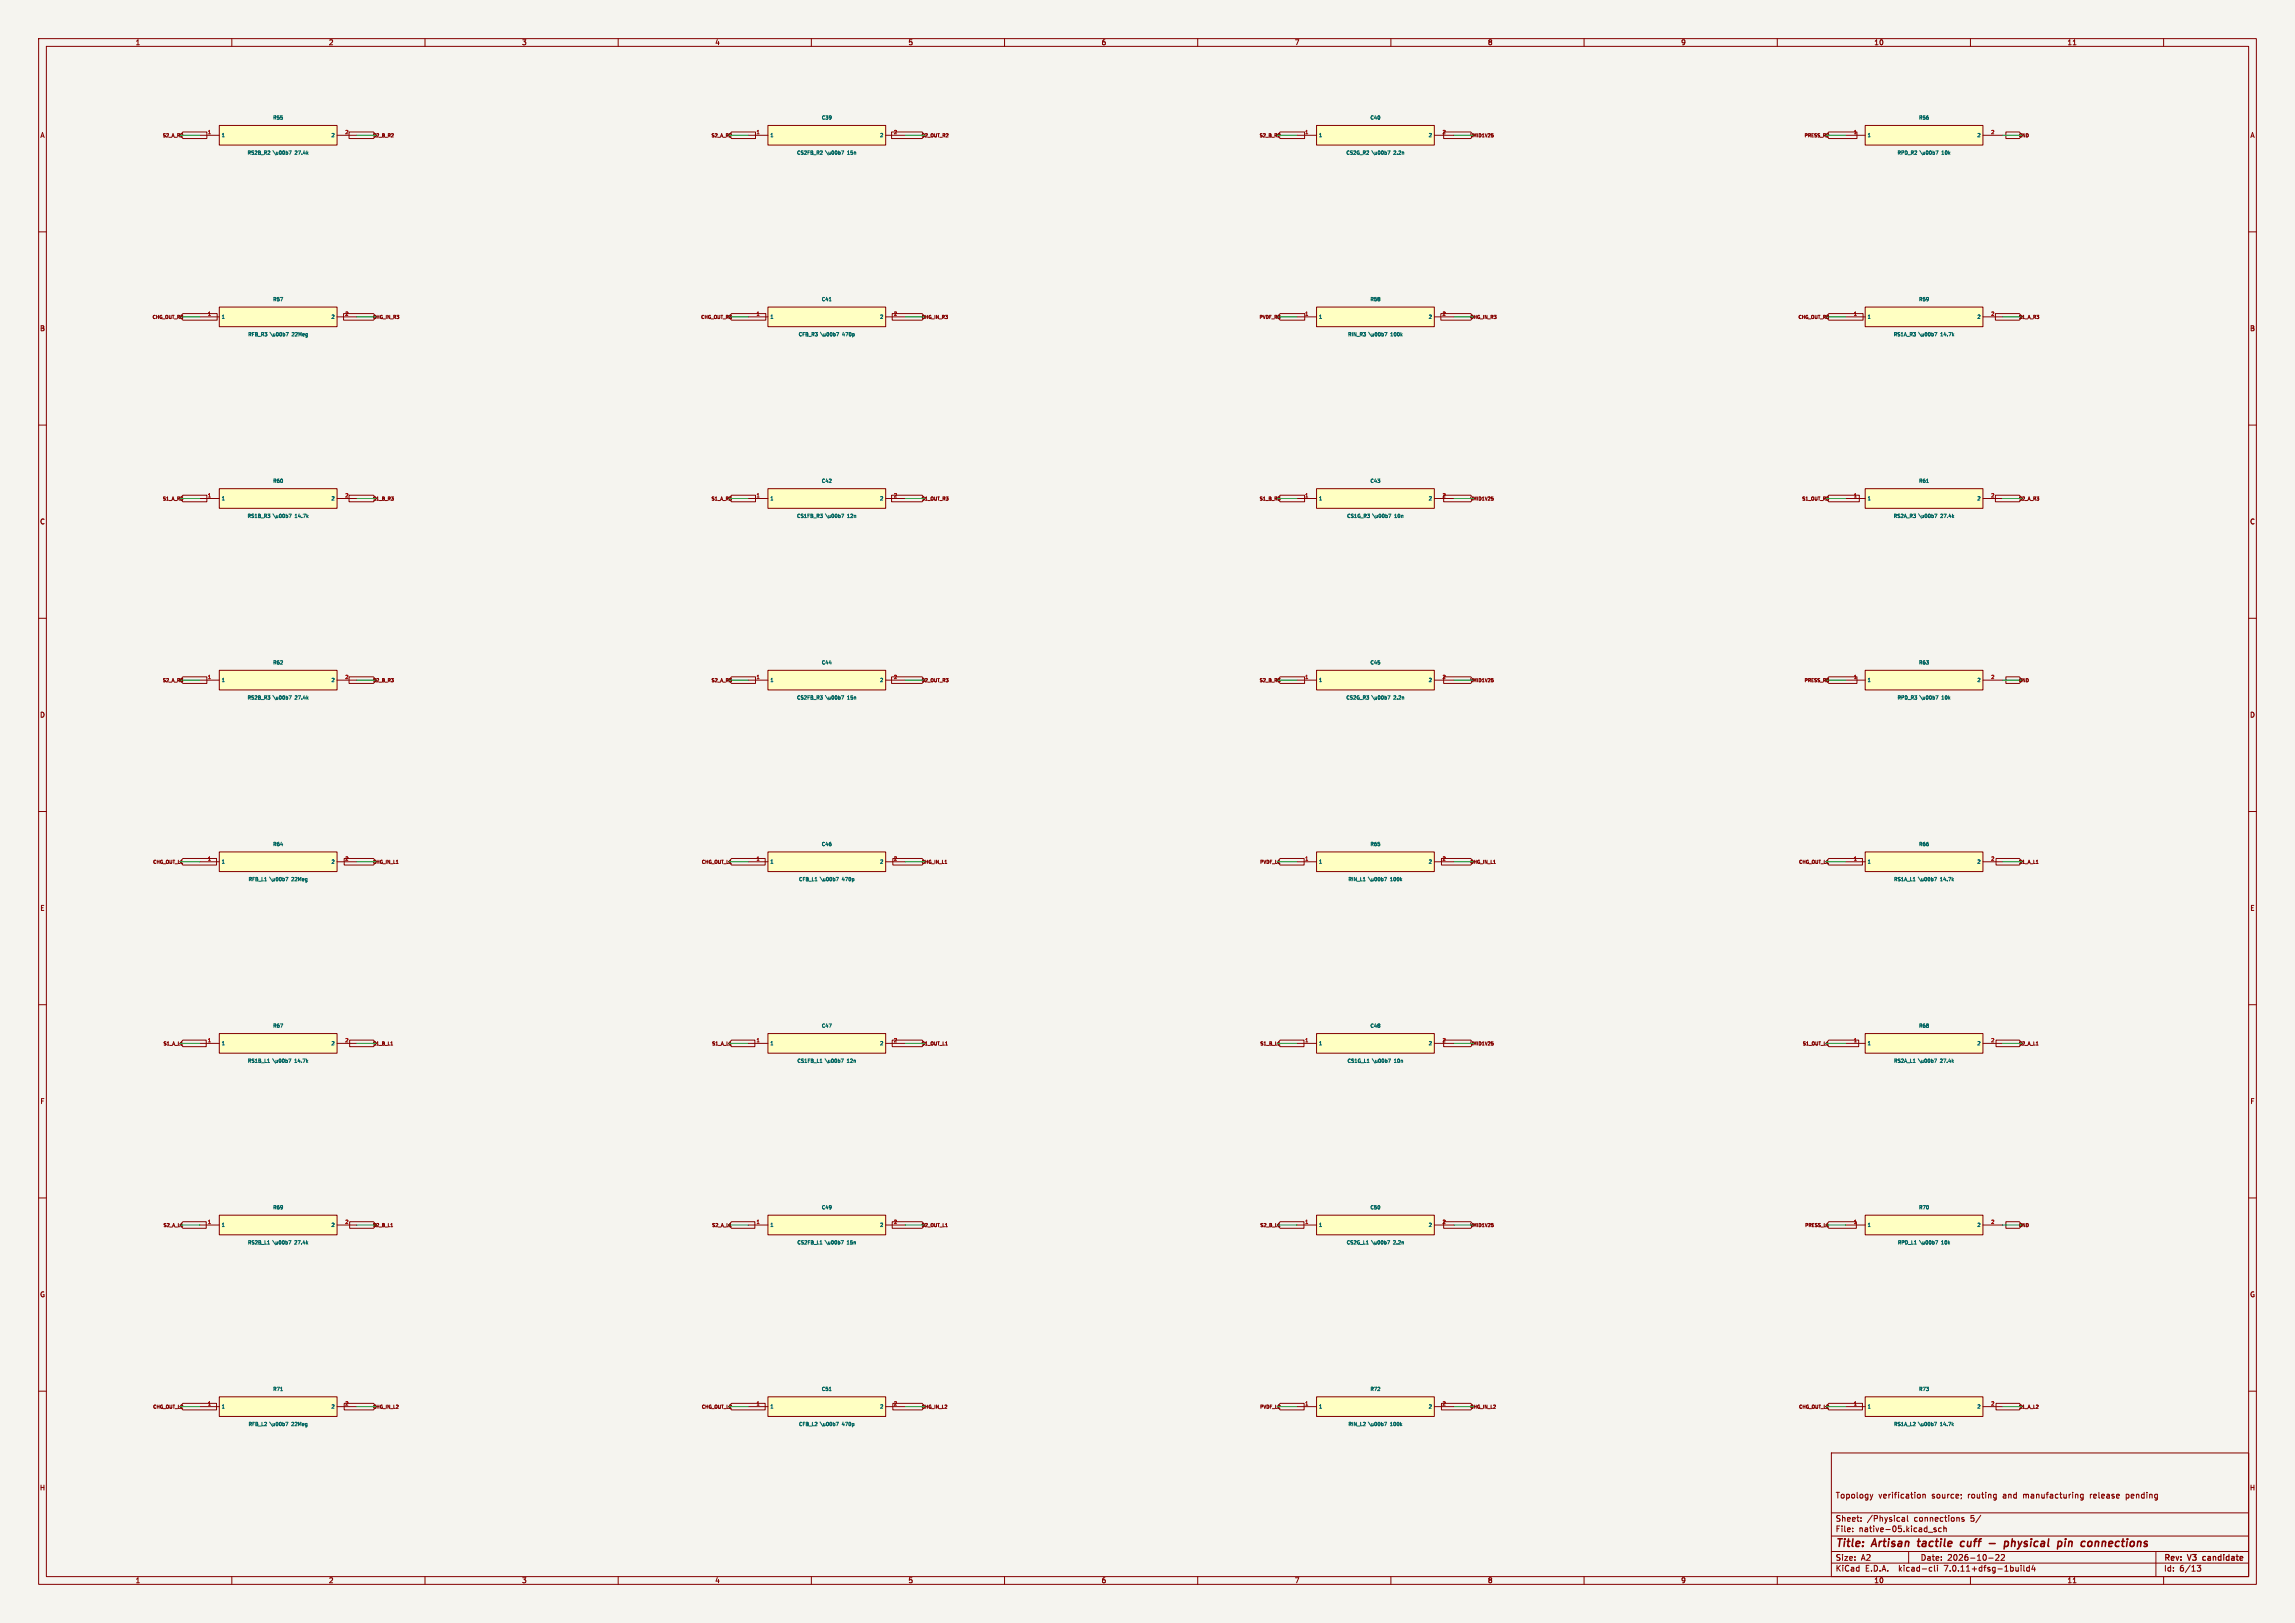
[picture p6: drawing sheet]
<svg xmlns="http://www.w3.org/2000/svg" width="594mm" height="420mm" viewBox="0 0 594 420" stroke-linecap="round" stroke-linejoin="round" font-family="sans-serif">
<defs><g id="words">
<g font-size="2.8" fill="#840000">
<text x="475" y="400.9">Title:</text>
<text x="484.7" y="400.9">Artisan</text>
<text x="497.3" y="400.9">tactile</text>
<text x="509.1" y="400.9">cuff</text>
<text x="517.3" y="400.9">-</text>
<text x="522.1" y="400.9">physical</text>
<text x="536.7" y="400.9">pin</text>
<text x="543.6" y="400.9">connections</text>
</g>
<g font-size="2.1" fill="#840000">
<text x="475" y="388">Topology</text>
<text x="486.2" y="388">verification</text>
<text x="500" y="388">source;</text>
<text x="509.5" y="388">routing</text>
<text x="518.7" y="388">and</text>
<text x="524.1" y="388">manufacturing</text>
<text x="541.5" y="388">release</text>
<text x="551" y="388">pending</text>
<text x="475" y="394">Sheet:</text>
<text x="483.2" y="394">/Physical</text>
<text x="495.5" y="394">connections</text>
<text x="510.2" y="394">5/</text>
<text x="475" y="396.7">File:</text>
<text x="481.1" y="396.7">native-05.kicad_sch</text>
<text x="475" y="406.9">KiCad</text>
<text x="475" y="404.1">Size:</text>
<text x="481.7" y="404.1">A2</text>
<text x="482.7" y="406.9">E.D.A.</text>
<text x="491.6" y="406.9">kicad-cli</text>
<text x="497" y="404.1">Date:</text>
<text x="503.5" y="406.9">7.0.11+dfsg-1build4</text>
<text x="504" y="404.1">2026-10-22</text>
<text x="560" y="404.3">Rev:</text>
<text x="560" y="406.9">Id:</text>
<text x="564.1" y="406.9">6/13</text>
<text x="566.4" y="404.3">V3</text>
<text x="570.8" y="404.3">candidate</text>
</g>
<g font-size="1.8" fill="#840000">
<text x="35" y="11.9">1</text>
<text x="85" y="11.9">2</text>
<text x="135" y="11.9">3</text>
<text x="185" y="11.9">4</text>
<text x="235" y="11.9">5</text>
<text x="285" y="11.9">6</text>
<text x="335" y="11.9">7</text>
<text x="385" y="11.9">8</text>
<text x="435" y="11.9">9</text>
<text x="485" y="11.9">10</text>
<text x="535" y="11.9">11</text>
<text x="10.3" y="35.9">A</text>
<text x="582.3" y="35.9">A</text>
<text x="10.3" y="85.9">B</text>
<text x="582.3" y="85.9">B</text>
<text x="10.3" y="135.9">C</text>
<text x="582.3" y="135.9">C</text>
<text x="10.3" y="185.9">D</text>
<text x="582.3" y="185.9">D</text>
<text x="10.3" y="235.9">E</text>
<text x="582.3" y="235.9">E</text>
<text x="10.3" y="285.9">F</text>
<text x="582.3" y="285.9">F</text>
<text x="10.3" y="335.9">G</text>
<text x="582.3" y="335.9">G</text>
<text x="10.2" y="385.9">H</text>
<text x="582.2" y="385.9">H</text>
<text x="35" y="409.9">1</text>
<text x="85" y="409.9">2</text>
<text x="135" y="409.9">3</text>
<text x="185" y="409.9">4</text>
<text x="235" y="409.9">5</text>
<text x="285" y="409.9">6</text>
<text x="335" y="409.9">7</text>
<text x="385" y="409.9">8</text>
<text x="435" y="409.9">9</text>
<text x="485" y="409.9">10</text>
<text x="535" y="409.9">11</text>
</g>
<g font-size="1.3" fill="#a90000">
<text x="53.7" y="34.7">1</text>
<text x="89.2" y="34.7">2</text>
<text x="195.7" y="34.7">1</text>
<text x="231.2" y="34.7">2</text>
<text x="337.7" y="34.7">1</text>
<text x="373.2" y="34.7">2</text>
<text x="479.7" y="34.7">1</text>
<text x="515.2" y="34.7">2</text>
<text x="53.7" y="81.7">1</text>
<text x="89.2" y="81.7">2</text>
<text x="195.7" y="81.7">1</text>
<text x="231.2" y="81.7">2</text>
<text x="337.7" y="81.7">1</text>
<text x="373.2" y="81.7">2</text>
<text x="479.7" y="81.7">1</text>
<text x="515.2" y="81.7">2</text>
<text x="53.7" y="128.7">1</text>
<text x="89.2" y="128.7">2</text>
<text x="195.7" y="128.7">1</text>
<text x="231.2" y="128.7">2</text>
<text x="337.7" y="128.7">1</text>
<text x="373.2" y="128.7">2</text>
<text x="479.7" y="128.7">1</text>
<text x="515.2" y="128.7">2</text>
<text x="53.7" y="175.7">1</text>
<text x="89.2" y="175.7">2</text>
<text x="195.7" y="175.7">1</text>
<text x="231.2" y="175.7">2</text>
<text x="337.7" y="175.7">1</text>
<text x="373.2" y="175.7">2</text>
<text x="479.7" y="175.7">1</text>
<text x="515.2" y="175.7">2</text>
<text x="53.7" y="222.7">1</text>
<text x="89.2" y="222.7">2</text>
<text x="195.7" y="222.7">1</text>
<text x="231.2" y="222.7">2</text>
<text x="337.7" y="222.7">1</text>
<text x="373.2" y="222.7">2</text>
<text x="479.7" y="222.7">1</text>
<text x="515.2" y="222.7">2</text>
<text x="53.7" y="269.7">1</text>
<text x="89.2" y="269.7">2</text>
<text x="195.7" y="269.7">1</text>
<text x="231.2" y="269.7">2</text>
<text x="337.7" y="269.7">1</text>
<text x="373.2" y="269.7">2</text>
<text x="479.7" y="269.7">1</text>
<text x="515.2" y="269.7">2</text>
<text x="53.7" y="316.7">1</text>
<text x="89.2" y="316.7">2</text>
<text x="195.7" y="316.7">1</text>
<text x="231.2" y="316.7">2</text>
<text x="337.7" y="316.7">1</text>
<text x="373.2" y="316.7">2</text>
<text x="479.7" y="316.7">1</text>
<text x="515.2" y="316.7">2</text>
<text x="53.7" y="363.7">1</text>
<text x="89.2" y="363.7">2</text>
<text x="195.7" y="363.7">1</text>
<text x="231.2" y="363.7">2</text>
<text x="337.7" y="363.7">1</text>
<text x="373.2" y="363.7">2</text>
<text x="479.7" y="363.7">1</text>
<text x="515.2" y="363.7">2</text>
</g>
<g font-size="1.3" fill="#006464">
<text x="57.3" y="35.7">1</text>
<text x="70.6" y="31.1">R55</text>
<text x="85.6" y="35.7">2</text>
<text x="199.3" y="35.7">1</text>
<text x="212.6" y="31.1">C39</text>
<text x="227.6" y="35.7">2</text>
<text x="341.3" y="35.7">1</text>
<text x="354.6" y="31.1">C40</text>
<text x="369.6" y="35.7">2</text>
<text x="483.3" y="35.7">1</text>
<text x="496.6" y="31.1">R56</text>
<text x="511.6" y="35.7">2</text>
<text x="63.9" y="40.2">RS2B_R2</text>
<text x="70.9" y="40.2">\u00b7</text>
<text x="76.6" y="40.2">27.4k</text>
<text x="206.1" y="40.2">CS2FB_R2</text>
<text x="213.8" y="40.2">\u00b7</text>
<text x="219.6" y="40.2">15n</text>
<text x="348.3" y="40.2">CS2G_R2</text>
<text x="355.2" y="40.2">\u00b7</text>
<text x="361" y="40.2">2.2n</text>
<text x="491" y="40.2">RPD_R2</text>
<text x="497.1" y="40.2">\u00b7</text>
<text x="502.9" y="40.2">10k</text>
<text x="57.3" y="82.7">1</text>
<text x="70.6" y="78.1">R57</text>
<text x="85.6" y="82.7">2</text>
<text x="199.3" y="82.7">1</text>
<text x="212.6" y="78.1">C41</text>
<text x="227.6" y="82.7">2</text>
<text x="341.3" y="82.7">1</text>
<text x="354.6" y="78.1">R58</text>
<text x="369.6" y="82.7">2</text>
<text x="483.3" y="82.7">1</text>
<text x="496.6" y="78.1">R59</text>
<text x="511.6" y="82.7">2</text>
<text x="64.1" y="87.2">RFB_R3</text>
<text x="70.1" y="87.2">\u00b7</text>
<text x="75.8" y="87.2">22Meg</text>
<text x="206.6" y="87.2">CFB_R3</text>
<text x="212.6" y="87.2">\u00b7</text>
<text x="218.3" y="87.2">470p</text>
<text x="348.8" y="87.2">RIN_R3</text>
<text x="354.4" y="87.2">\u00b7</text>
<text x="360.2" y="87.2">100k</text>
<text x="490" y="87.2">RS1A_R3</text>
<text x="496.8" y="87.2">\u00b7</text>
<text x="502.6" y="87.2">14.7k</text>
<text x="70.6" y="125.1">R60</text>
<text x="212.6" y="125.1">C42</text>
<text x="354.6" y="125.1">C43</text>
<text x="496.6" y="125.1">R61</text>
<text x="57.3" y="129.7">1</text>
<text x="85.6" y="129.7">2</text>
<text x="199.3" y="129.7">1</text>
<text x="227.6" y="129.7">2</text>
<text x="341.3" y="129.7">1</text>
<text x="369.6" y="129.7">2</text>
<text x="483.3" y="129.7">1</text>
<text x="511.6" y="129.7">2</text>
<text x="63.9" y="134.2">RS1B_R3</text>
<text x="70.9" y="134.2">\u00b7</text>
<text x="76.6" y="134.2">14.7k</text>
<text x="206.1" y="134.2">CS1FB_R3</text>
<text x="213.8" y="134.2">\u00b7</text>
<text x="219.6" y="134.2">12n</text>
<text x="348.5" y="134.2">CS1G_R3</text>
<text x="355.5" y="134.2">\u00b7</text>
<text x="361.2" y="134.2">10n</text>
<text x="490" y="134.2">RS2A_R3</text>
<text x="496.8" y="134.2">\u00b7</text>
<text x="502.6" y="134.2">27.4k</text>
<text x="70.6" y="172.1">R62</text>
<text x="212.6" y="172.1">C44</text>
<text x="354.6" y="172.1">C45</text>
<text x="496.6" y="172.1">R63</text>
<text x="57.3" y="176.7">1</text>
<text x="85.6" y="176.7">2</text>
<text x="199.3" y="176.7">1</text>
<text x="227.6" y="176.7">2</text>
<text x="341.3" y="176.7">1</text>
<text x="369.6" y="176.7">2</text>
<text x="483.3" y="176.7">1</text>
<text x="511.6" y="176.7">2</text>
<text x="63.9" y="181.2">RS2B_R3</text>
<text x="70.9" y="181.2">\u00b7</text>
<text x="76.6" y="181.2">27.4k</text>
<text x="206.1" y="181.2">CS2FB_R3</text>
<text x="213.8" y="181.2">\u00b7</text>
<text x="219.6" y="181.2">15n</text>
<text x="348.3" y="181.2">CS2G_R3</text>
<text x="355.2" y="181.2">\u00b7</text>
<text x="361" y="181.2">2.2n</text>
<text x="491" y="181.2">RPD_R3</text>
<text x="497.1" y="181.2">\u00b7</text>
<text x="502.9" y="181.2">10k</text>
<text x="70.6" y="219.1">R64</text>
<text x="212.6" y="219.1">C46</text>
<text x="354.6" y="219.1">R65</text>
<text x="496.6" y="219.1">R66</text>
<text x="57.3" y="223.7">1</text>
<text x="85.6" y="223.7">2</text>
<text x="199.3" y="223.7">1</text>
<text x="227.6" y="223.7">2</text>
<text x="341.3" y="223.7">1</text>
<text x="369.6" y="223.7">2</text>
<text x="483.3" y="223.7">1</text>
<text x="511.6" y="223.7">2</text>
<text x="64.2" y="228.2">RFB_L1</text>
<text x="70" y="228.2">\u00b7</text>
<text x="75.8" y="228.2">22Meg</text>
<text x="206.7" y="228.2">CFB_L1</text>
<text x="212.5" y="228.2">\u00b7</text>
<text x="218.2" y="228.2">470p</text>
<text x="348.9" y="228.2">RIN_L1</text>
<text x="354.4" y="228.2">\u00b7</text>
<text x="360.1" y="228.2">100k</text>
<text x="490.1" y="228.2">RS1A_L1</text>
<text x="496.7" y="228.2">\u00b7</text>
<text x="502.5" y="228.2">14.7k</text>
<text x="70.6" y="266.1">R67</text>
<text x="212.6" y="266.1">C47</text>
<text x="354.6" y="266.1">C48</text>
<text x="496.6" y="266.1">R68</text>
<text x="57.3" y="270.7">1</text>
<text x="64" y="275.2">RS1B_L1</text>
<text x="70.8" y="275.2">\u00b7</text>
<text x="76.5" y="275.2">14.7k</text>
<text x="85.6" y="270.7">2</text>
<text x="199.3" y="270.7">1</text>
<text x="206.2" y="275.2">CS1FB_L1</text>
<text x="213.8" y="275.2">\u00b7</text>
<text x="219.5" y="275.2">12n</text>
<text x="227.6" y="270.7">2</text>
<text x="341.3" y="270.7">1</text>
<text x="348.6" y="275.2">CS1G_L1</text>
<text x="355.4" y="275.2">\u00b7</text>
<text x="361.1" y="275.2">10n</text>
<text x="369.6" y="270.7">2</text>
<text x="483.3" y="270.7">1</text>
<text x="490.1" y="275.2">RS2A_L1</text>
<text x="496.7" y="275.2">\u00b7</text>
<text x="502.5" y="275.2">27.4k</text>
<text x="511.6" y="270.7">2</text>
<text x="57.3" y="317.7">1</text>
<text x="70.6" y="313.1">R69</text>
<text x="85.6" y="317.7">2</text>
<text x="199.3" y="317.7">1</text>
<text x="212.6" y="313.1">C49</text>
<text x="227.6" y="317.7">2</text>
<text x="341.3" y="317.7">1</text>
<text x="354.6" y="313.1">C50</text>
<text x="369.6" y="317.7">2</text>
<text x="483.3" y="317.7">1</text>
<text x="496.6" y="313.1">R70</text>
<text x="511.6" y="317.7">2</text>
<text x="64" y="322.2">RS2B_L1</text>
<text x="70.8" y="322.2">\u00b7</text>
<text x="76.5" y="322.2">27.4k</text>
<text x="206.2" y="322.2">CS2FB_L1</text>
<text x="213.8" y="322.2">\u00b7</text>
<text x="219.5" y="322.2">15n</text>
<text x="348.4" y="322.2">CS2G_L1</text>
<text x="355.2" y="322.2">\u00b7</text>
<text x="360.9" y="322.2">2.2n</text>
<text x="491.1" y="322.2">RPD_L1</text>
<text x="497" y="322.2">\u00b7</text>
<text x="502.8" y="322.2">10k</text>
<text x="57.3" y="364.7">1</text>
<text x="70.6" y="360.1">R71</text>
<text x="85.6" y="364.7">2</text>
<text x="199.3" y="364.7">1</text>
<text x="212.6" y="360.1">C51</text>
<text x="227.6" y="364.7">2</text>
<text x="341.3" y="364.7">1</text>
<text x="354.6" y="360.1">R72</text>
<text x="369.6" y="364.7">2</text>
<text x="483.3" y="364.7">1</text>
<text x="496.6" y="360.1">R73</text>
<text x="511.6" y="364.7">2</text>
<text x="64.2" y="369.2">RFB_L2</text>
<text x="70" y="369.2">\u00b7</text>
<text x="75.8" y="369.2">22Meg</text>
<text x="206.7" y="369.2">CFB_L2</text>
<text x="212.5" y="369.2">\u00b7</text>
<text x="218.2" y="369.2">470p</text>
<text x="348.9" y="369.2">RIN_L2</text>
<text x="354.4" y="369.2">\u00b7</text>
<text x="360.1" y="369.2">100k</text>
<text x="490.1" y="369.2">RS1A_L2</text>
<text x="496.7" y="369.2">\u00b7</text>
<text x="502.5" y="369.2">14.7k</text>
</g>
<g font-size="1.2" fill="#840000">
<text x="42" y="35.7">S2_A_R2</text>
<text x="96.4" y="35.7">S2_B_R2</text>
<text x="184" y="35.7">S2_A_R2</text>
<text x="238.4" y="35.7">S2_OUT_R2</text>
<text x="325.8" y="35.7">S2_B_R2</text>
<text x="380.4" y="35.7">VMID1V25</text>
<text x="466.9" y="35.7">PRESS_R2</text>
<text x="522.4" y="35.7">GND</text>
<text x="39.3" y="82.7">CHG_OUT_R3</text>
<text x="96.4" y="82.7">CHG_IN_R3</text>
<text x="181.3" y="82.7">CHG_OUT_R3</text>
<text x="238.4" y="82.7">CHG_IN_R3</text>
<text x="325.8" y="82.7">PVDF_R3</text>
<text x="380.4" y="82.7">CHG_IN_R3</text>
<text x="465.3" y="82.7">CHG_OUT_R3</text>
<text x="522.4" y="82.7">S1_A_R3</text>
<text x="42" y="129.7">S1_A_R3</text>
<text x="96.4" y="129.7">S1_B_R3</text>
<text x="184" y="129.7">S1_A_R3</text>
<text x="238.4" y="129.7">S1_OUT_R3</text>
<text x="325.8" y="129.7">S1_B_R3</text>
<text x="380.4" y="129.7">VMID1V25</text>
<text x="466.3" y="129.7">S1_OUT_R3</text>
<text x="522.4" y="129.7">S2_A_R3</text>
<text x="42" y="176.7">S2_A_R3</text>
<text x="96.4" y="176.7">S2_B_R3</text>
<text x="184" y="176.7">S2_A_R3</text>
<text x="238.4" y="176.7">S2_OUT_R3</text>
<text x="325.8" y="176.7">S2_B_R3</text>
<text x="380.4" y="176.7">VMID1V25</text>
<text x="466.9" y="176.7">PRESS_R3</text>
<text x="522.4" y="176.7">GND</text>
<text x="39.5" y="223.7">CHG_OUT_L1</text>
<text x="96.4" y="223.7">CHG_IN_L1</text>
<text x="181.5" y="223.7">CHG_OUT_L1</text>
<text x="238.4" y="223.7">CHG_IN_L1</text>
<text x="326" y="223.7">PVDF_L1</text>
<text x="380.4" y="223.7">CHG_IN_L1</text>
<text x="465.5" y="223.7">CHG_OUT_L1</text>
<text x="522.4" y="223.7">S1_A_L1</text>
<text x="42.1" y="270.7">S1_A_L1</text>
<text x="96.4" y="270.7">S1_B_L1</text>
<text x="184.1" y="270.7">S1_A_L1</text>
<text x="238.4" y="270.7">S1_OUT_L1</text>
<text x="326" y="270.7">S1_B_L1</text>
<text x="380.4" y="270.7">VMID1V25</text>
<text x="466.4" y="270.7">S1_OUT_L1</text>
<text x="522.4" y="270.7">S2_A_L1</text>
<text x="42.1" y="317.7">S2_A_L1</text>
<text x="96.4" y="317.7">S2_B_L1</text>
<text x="184.1" y="317.7">S2_A_L1</text>
<text x="238.4" y="317.7">S2_OUT_L1</text>
<text x="326" y="317.7">S2_B_L1</text>
<text x="380.4" y="317.7">VMID1V25</text>
<text x="467" y="317.7">PRESS_L1</text>
<text x="522.4" y="317.7">GND</text>
<text x="39.5" y="364.7">CHG_OUT_L2</text>
<text x="96.4" y="364.7">CHG_IN_L2</text>
<text x="181.5" y="364.7">CHG_OUT_L2</text>
<text x="238.4" y="364.7">CHG_IN_L2</text>
<text x="326" y="364.7">PVDF_L2</text>
<text x="380.4" y="364.7">CHG_IN_L2</text>
<text x="465.5" y="364.7">CHG_OUT_L2</text>
<text x="522.4" y="364.7">S1_A_L2</text>
</g>
</g></defs>
<path d="M0 0h594v420h-594z" fill="#f5f4ef" stroke="#f5f4ef" stroke-width=".26"/>
<g fill="none" stroke="#840000" stroke-width=".26">
<path d="M10 10h574v400h-574zM12 12h570v396h-570zM60 10v2M110 10v2M160 10v2M210 10v2M260 10v2M310 10v2M360 10v2M410 10v2M460 10v2M510 10v2"/>
<path d="M536.6 11.6h.7M560 10v2M47.3 34.2h6.2v1.6h-6.2l-.7-.8zM51.7 35h5.1M56.8 32.5h30.4v5h-30.4zM87.2 35h5.1M90.3 34.2h6.4l.7 .8-.7 .8h-6.4zM189.3 34.2h6.2v1.6h-6.2l-.7-.8zM193.7 35h5.1M198.8 32.5h30.4v5h-30.4zM229.2 35h5.1M230.8 34.2h7.9l.7 .8-.7 .8h-7.9z"/>
<path d="M330.8 35.4h.5M331.3 34.7v.3M331.3 34.2h6.4v1.6h-6.4l-.7-.8zM335.7 35h5.1M340.8 32.5h30.4v5h-30.4zM371.2 35h5.1M373.7 34.2h7l.7 .8-.7 .8h-7zM473.3 34.2h7.3v1.6h-7.3l-.7-.8zM477.7 35h5.1M482.8 32.5h30.4v5h-30.4zM513.2 35h5.1M519.2 34.2h3.5l.7 .8-.7 .8h-3.5z"/>
<path d="M10 60h2M582 60h2M56.8 79.5h30.4v5h-30.4zM198.8 79.5h30.4v5h-30.4zM340.8 79.5h30.4v5h-30.4zM482.8 79.5h30.4v5h-30.4zM47.3 81.2h8.9v1.6h-8.9l-.7-.8zM51.7 82h5.1M87.2 82h5.1M88.9 81.2h7.8l.7 .8-.7 .8h-7.8zM189.3 81.2h8.9v1.6h-8.9l-.7-.8zM193.7 82h5.1"/>
<path d="M229.2 82h5.1M230.9 81.2h7.8l.7 .8-.7 .8h-7.8zM331.3 81.2h6.4v1.6h-6.4l-.7-.8zM335.7 82h5.1M371.2 82h5.1M372.9 81.2h7.8l.7 .8-.7 .8h-7.8zM473.3 81.2h8.9v1.6h-8.9l-.7-.8zM477.7 82h5.1M513.2 82h5.1M516.5 81.2h6.2l.7 .8-.7 .8h-6.2zM10 110h2M582 110h2"/>
<path d="M47.3 128.2h6.2v1.6h-6.2l-.7-.8zM51.7 129h5.1M56.8 126.5h30.4v5h-30.4zM87.2 129h5.1M90.3 128.2h6.4l.7 .8-.7 .8h-6.4zM189.3 128.2h6.2v1.6h-6.2l-.7-.8zM193.7 129h5.1M198.8 126.5h30.4v5h-30.4zM229.2 129h5.1M230.8 128.2h7.9l.7 .8-.7 .8h-7.9zM330.8 128.6h.5l-.3 .3M331.3 129v.4"/>
<path d="M331.3 128.2h6.4v1.6h-6.4l-.7-.8zM335.7 129h5.1M340.8 126.5h30.4v5h-30.4zM371.2 129h5.1M373.7 128.2h7l.7 .8-.7 .8h-7zM473.3 128.2h7.9v1.6h-7.9l-.7-.8zM477.7 129h5.1M482.8 126.5h30.4v5h-30.4zM513.2 129h5.1M516.5 128.2h6.2l.7 .8-.7 .8h-6.2zM10 160h2M582 160h2"/>
<path d="M47.3 175.1h6.2v1.8h-6.2l-.7-.9zM51.7 176h5.1M56.8 173.5h30.4v5h-30.4zM87.2 176h5.1M90.3 175.1h6.4l.7 .9-.7 .9h-6.4zM189.3 175.1h6.2v1.8h-6.2l-.7-.9zM193.7 176h5.1M198.8 173.5h30.4v5h-30.4zM229.2 176h5.1M230.8 175.1h7.9l.7 .9-.7 .9h-7.9zM330.8 175.6h.5l-.3 .3M331.3 176v.4"/>
<path d="M331.3 175.1h6.4v1.8h-6.4l-.7-.9zM335.7 176h5.1M340.8 173.5h30.4v5h-30.4zM371.2 176h5.1M373.7 175.1h7l.7 .9-.7 .9h-7zM473.3 175.1h7.3v1.8h-7.3l-.7-.9zM477.7 176h5.1M482.8 173.5h30.4v5h-30.4zM513.2 176h5.1M519.2 175.1h3.5l.7 .9-.7 .9h-3.5zM10 210h2M582 210h2"/>
<path d="M47.3 222.1h8.7v1.8h-8.7l-.7-.9zM51.7 223h5.1M56.8 220.5h30.4v5h-30.4zM87.2 223h5.1M89.1 222.1h7.6l.7 .9-.7 .9h-7.6zM189.3 222.1h8.7v1.8h-8.7l-.7-.9zM193.7 223h5.1M198.8 220.5h30.4v5h-30.4zM229.2 223h5.1M231.1 222.1h7.6l.7 .9-.7 .9h-7.6zM330.8 223.4h.5M331.3 222.1h6.2v1.8h-6.2l-.7-.9z"/>
<path d="M335.7 223h5.1M340.8 220.5h30.4v5h-30.4zM371.2 223h5.1M373.1 222.1h7.6l.7 .9-.7 .9h-7.6zM473.3 222.1h8.7v1.8h-8.7l-.7-.9zM477.7 223h5.1M482.8 220.5h30.4v5h-30.4zM513.2 223h5.1M516.6 222.1h6.1l.7 .9-.7 .9h-6.1zM527 223.4h.5M10 260h2M582 260h2"/>
<path d="M46.8 270.4h.5M47.3 269.1h6.1v1.8h-6.1l-.7-.9zM51.7 270h5.1M56.8 267.5h30.4v5h-30.4zM87.2 270h5.1M90.5 269.1h6.2l.7 .9-.7 .9h-6.2zM101.2 270.4h.4M188.8 270.4h.5M189.3 269.1h6.1v1.8h-6.1l-.7-.9zM193.7 270h5.1M198.8 267.5h30.4v5h-30.4zM229.2 270h5.1"/>
<path d="M230.9 269.1h7.8l.7 .9-.7 .9h-7.8zM244.7 270.4h.5M330.8 270.4h.5M331.3 269.1h6.2v1.8h-6.2l-.7-.9zM335.7 270h5.1M340.8 267.5h30.4v5h-30.4zM371.2 270h5.1M373.7 269.1h7l.7 .9-.7 .9h-7zM472.8 270.4h.5M473.3 269.1h7.8v1.8h-7.8l-.7-.9zM477.7 270h5.1M482.8 267.5h30.4v5h-30.4z"/>
<path d="M513.2 270h5.1M516.6 269.1h6.1l.7 .9-.7 .9h-6.1zM527 270.4h.5M10 310h2M46.8 317.4h.5M47.3 316.1h6.1v1.8h-6.1l-.7-.9zM51.7 317h5.1M56.8 314.5h30.4v5h-30.4zM87.2 317h5.1M90.5 316.1h6.2l.7 .9-.7 .9h-6.2zM101.2 317.4h.4M188.8 317.4h.5"/>
<path d="M189.3 316.1h6.1v1.8h-6.1l-.7-.9zM193.7 317h5.1M198.8 314.5h30.4v5h-30.4zM229.2 317h5.1M230.9 316.1h7.8l.7 .9-.7 .9h-7.8zM244.7 317.4h.5M330.8 317.4h.5M331.3 316.1h6.2v1.8h-6.2l-.7-.9zM335.7 317h5.1M340.8 314.5h30.4v5h-30.4zM371.2 317h5.1M373.7 316.1h7l.7 .9-.7 .9h-7z"/>
<path d="M472.8 317.4h.5M473.3 316.1h7.2v1.8h-7.2l-.7-.9zM477.7 317h5.1M482.8 314.5h30.4v5h-30.4zM513.2 317h5.1M519.2 316.1h3.5l.7 .9-.7 .9h-3.5zM582 310h2M10 360h2M47.3 363.1h8.7v1.8h-8.7l-.7-.9zM51.7 364h5.1M56.8 361.5h30.4v5h-30.4zM87.2 364h5.1"/>
<path d="M89.1 363.1h7.6l.7 .9-.7 .9h-7.6zM189.3 363.1h8.7v1.8h-8.7l-.7-.9zM193.7 364h5.1M198.8 361.5h30.4v5h-30.4zM229.2 364h5.1M231.1 363.1h7.6l.7 .9-.7 .9h-7.6zM331.3 363.1h6.2v1.8h-6.2l-.7-.9zM335.7 364h5.1M340.8 361.5h30.4v5h-30.4zM371.2 364h5.1M373.1 363.1h7.6l.7 .9-.7 .9h-7.6zM473.3 363.1h8.7v1.8h-8.7l-.7-.9z"/>
<path d="M474 376h108v32h-108zM477.7 364h5.1M482.8 361.5h30.4v5h-30.4zM513.2 364h5.1M516.6 363.1h6.1l.7 .9-.7 .9h-6.1zM582 360h2M474 397.5h108M474 391.5h108M479.5 396.2v.2M479.5 395.4v.2M481.7 393.5v.2M481.7 392.7v.2"/>
<path d="M484 386.7l.4 1M484.4 387.7l-.2 .3M484.7 386.7l-.3 1M492.3 392.7h.6l.1 1M493 393l-.8 .3 .3 .4 .5-.1M493.7 392.2v1.3l.2 .2M496.5 386.7l.5 .3v.5l-.5 .2M497.7 386.8l.5-.1 .1 1M497.7 386.7v1M499.1 396.5h1.1M501.1 395.4h-.4l-.2 .2 .1 .2 .5 .1v.4h-.6M502.5 395.4h-.5l-.3 .3 .2 .6h.6"/>
<path d="M503.1 395.5l.6-.1v1M503.1 394.9v1.5M507.6 386.7v.2M507.7 387.6l-.2 .3M508.3 392.7h-.3l-.3 .2 .1 .2 .5 .1v.4h-.6M516.2 386.7h.5M516.7 386.7v1.2l-.3 .3M516.7 387.6l-.5 .1M539.2 386.7h-.5l-.2 .3 .1 .6h.6M539.2 386.7v1.2l-.3 .3-.4-.1M550.3 386.7v1.5M550.3 387.6l.2 .1"/>
<path d="M550.5 386.7h-.2M60 408v2M110 408v2M160 408v2M210 408v2M260 408v2M310 408v2M360 408v2M410 408v2M460 408v2M474 404.5h108M474 401.5h108"/>
<path d="M494 401.5v3M499.6 405.6h.4M500 406.5l-.4 .1M500.7 405.1v1.3l.2 .2M501.5 405.1v.1M501.5 405.6v1M510 408v2M514.7 403.2h1.2M516.5 402.4l.6-.1 .3 .4-.9 1.1h.9M518 402.4l.5-.1 .3 .4-.9 1.1h.9M523.1 405.1v.1M523.1 405.6v1"/>
<path d="M523.8 405.1v1.3l.2 .2M525.2 405.6h-.4l-.3 .3 .2 .6h.5M525.2 405.1v1.5M526.2 405l-.3 1.1h.9M526.6 405.6v1M536.6 409.6h.7M558 401.5v6.5M560 408v2M568.7 405.1h.9l-.5 .5 .4 .2v.6l-.8 .1"/>
</g>
<path d="M570.2 402.9v.7" fill="none" stroke="#840000" stroke-width=".3"/>
<g fill="none" stroke="#840000" stroke-width=".4">
<path d="M496.3 398.9h.7M496.6 398.2l-.2 1.7 .3 .3M508.5 399h-.8l-.3 .8 .3 .4 .6-.1M514.9 399.4h1.5M518.9 399l.6-.1 .4 .3-.2 .8-.7 .2M518.9 398.9l-.2 2M520.8 398.2l-.2 2M521.3 398.9l-.6 .2M534.6 398.9l-.2 1.3M534.6 398.2v.2M535.5 398.9l-.1 1.3M535.8 398.9l-.3 .2"/>
<path d="M542.4 398.9l-.2 1.3M542.9 398.9l-.5 .2"/>
</g>
<g fill="#ffffc2" stroke="#ffffc2" stroke-width=".26">
<path d="M56.8 173.5h30.4v5h-30.4z"/>
<path d="M340.8 79.5h30.4v5h-30.4z"/>
<path d="M482.8 220.5h30.4v5h-30.4z"/>
<path d="M340.8 32.5h30.4v5h-30.4z"/>
<path d="M482.8 267.5h30.4v5h-30.4z"/>
<path d="M56.8 361.5h30.4v5h-30.4z"/>
<path d="M56.8 314.5h30.4v5h-30.4z"/>
<path d="M56.8 267.5h30.4v5h-30.4z"/>
<path d="M482.8 361.5h30.4v5h-30.4z"/>
<path d="M56.8 220.5h30.4v5h-30.4z"/>
<path d="M198.8 32.5h30.4v5h-30.4z"/>
<path d="M482.8 314.5h30.4v5h-30.4z"/>
<path d="M198.8 79.5h30.4v5h-30.4z"/>
<path d="M56.8 126.5h30.4v5h-30.4z"/>
<path d="M56.8 79.5h30.4v5h-30.4z"/>
<path d="M198.8 126.5h30.4v5h-30.4z"/>
<path d="M56.8 32.5h30.4v5h-30.4z"/>
<path d="M198.8 173.5h30.4v5h-30.4z"/>
<path d="M198.8 361.5h30.4v5h-30.4z"/>
<path d="M198.8 220.5h30.4v5h-30.4z"/>
<path d="M198.8 314.5h30.4v5h-30.4z"/>
<path d="M198.8 267.5h30.4v5h-30.4z"/>
<path d="M340.8 361.5h30.4v5h-30.4z"/>
<path d="M482.8 79.5h30.4v5h-30.4z"/>
<path d="M340.8 220.5h30.4v5h-30.4z"/>
<path d="M340.8 267.5h30.4v5h-30.4z"/>
<path d="M482.8 126.5h30.4v5h-30.4z"/>
<path d="M340.8 173.5h30.4v5h-30.4z"/>
<path d="M340.8 314.5h30.4v5h-30.4z"/>
<path d="M482.8 32.5h30.4v5h-30.4z"/>
<path d="M340.8 126.5h30.4v5h-30.4z"/>
<path d="M482.8 173.5h30.4v5h-30.4z"/>
</g>
<g fill="none" stroke="#006464" stroke-width=".26">
<path d="M74.8 39h.6l-.4 .9M217.8 39h.6l-.4 .9M359.2 39h.6l-.4 .9M501 39h.6l-.4 .9M214.6 77.9h.5M74 86h.6l-.4 .9M216.5 86h.6l-.4 .9M358.4 86h.6l-.4 .9M500.7 86h.6l-.4 .9M74.8 133h.6l-.4 .9M217.8 133h.6l-.4 .9M359.4 133h.6l-.4 .9"/>
<path d="M498.6 124.9h.5M500.7 133h.6l-.4 .9M74.8 180h.6l-.4 .9M217.8 180h.6l-.4 .9M359.2 180h.6l-.4 .9M501 180h.6l-.4 .9M68.5 227.9h.5M73.9 227h.6l-.4 .9M211 227.9h.5M216.4 227h.6l-.4 .9M352.8 227.9h.6M358.3 227h.6l-.4 .9"/>
<path d="M495.2 227.9h.5M500.6 227h.6l-.4 .9M69.3 274.9h.5M74.7 274h.6l-.4 .9M212.2 274.9h.6M217.7 274h.6l-.4 .9M353.9 274.9h.5M359.3 274h.6l-.4 .9M495.2 274.9h.5M500.6 274h.6l-.4 .9M69.3 321.9h.5M74.7 321h.6l-.4 .9"/>
<path d="M212.2 321.9h.6M217.7 321h.6l-.4 .9M353.6 321.9h.6M359.1 321h.6l-.4 .9M495.5 321.9h.5M500.9 321h.6l-.4 .9M72.6 359.9h.5M214.6 359.9h.5M73.9 368h.6l-.4 .9M216.4 368h.6l-.4 .9M358.3 368h.6l-.4 .9M500.6 368h.6l-.4 .9"/>
</g>
<g fill="none" stroke="#009600" stroke-width=".26">
<path d="M46.6 35h5.1M92.3 35h5.1M188.6 35h5.1M234.3 35h5.1M330.6 35h5.1M376.3 35h5.1M472.6 35h5.1M518.3 35h5.1M46.6 82h5.1M92.3 82h5.1M188.6 82h5.1M234.3 82h5.1"/>
<path d="M330.6 82h5.1M376.3 82h5.1M472.6 82h5.1M518.3 82h5.1M46.6 129h5.1M92.3 129h5.1M188.6 129h5.1M234.3 129h5.1M330.6 129h5.1M376.3 129h5.1M472.6 129h5.1M518.3 129h5.1"/>
<path d="M46.6 176h5.1M92.3 176h5.1M188.6 176h5.1M234.3 176h5.1M330.6 176h5.1M376.3 176h5.1M472.6 176h5.1M518.3 176h5.1M46.6 223h5.1M92.3 223h5.1M188.6 223h5.1M234.3 223h5.1"/>
<path d="M330.6 223h5.1M376.3 223h5.1M472.6 223h5.1M518.3 223h5.1M46.6 270h5.1M92.3 270h5.1M188.6 270h5.1M234.3 270h5.1M330.6 270h5.1M376.3 270h5.1M472.6 270h5.1M518.3 270h5.1"/>
<path d="M46.6 317h5.1M92.3 317h5.1M188.6 317h5.1M234.3 317h5.1M330.6 317h5.1M376.3 317h5.1M472.6 317h5.1M518.3 317h5.1M46.6 364h5.1M92.3 364h5.1M188.6 364h5.1M234.3 364h5.1"/>
<path d="M330.6 364h5.1M376.3 364h5.1M472.6 364h5.1M518.3 364h5.1"/>
</g>
<use href="#words"/>
</svg>
